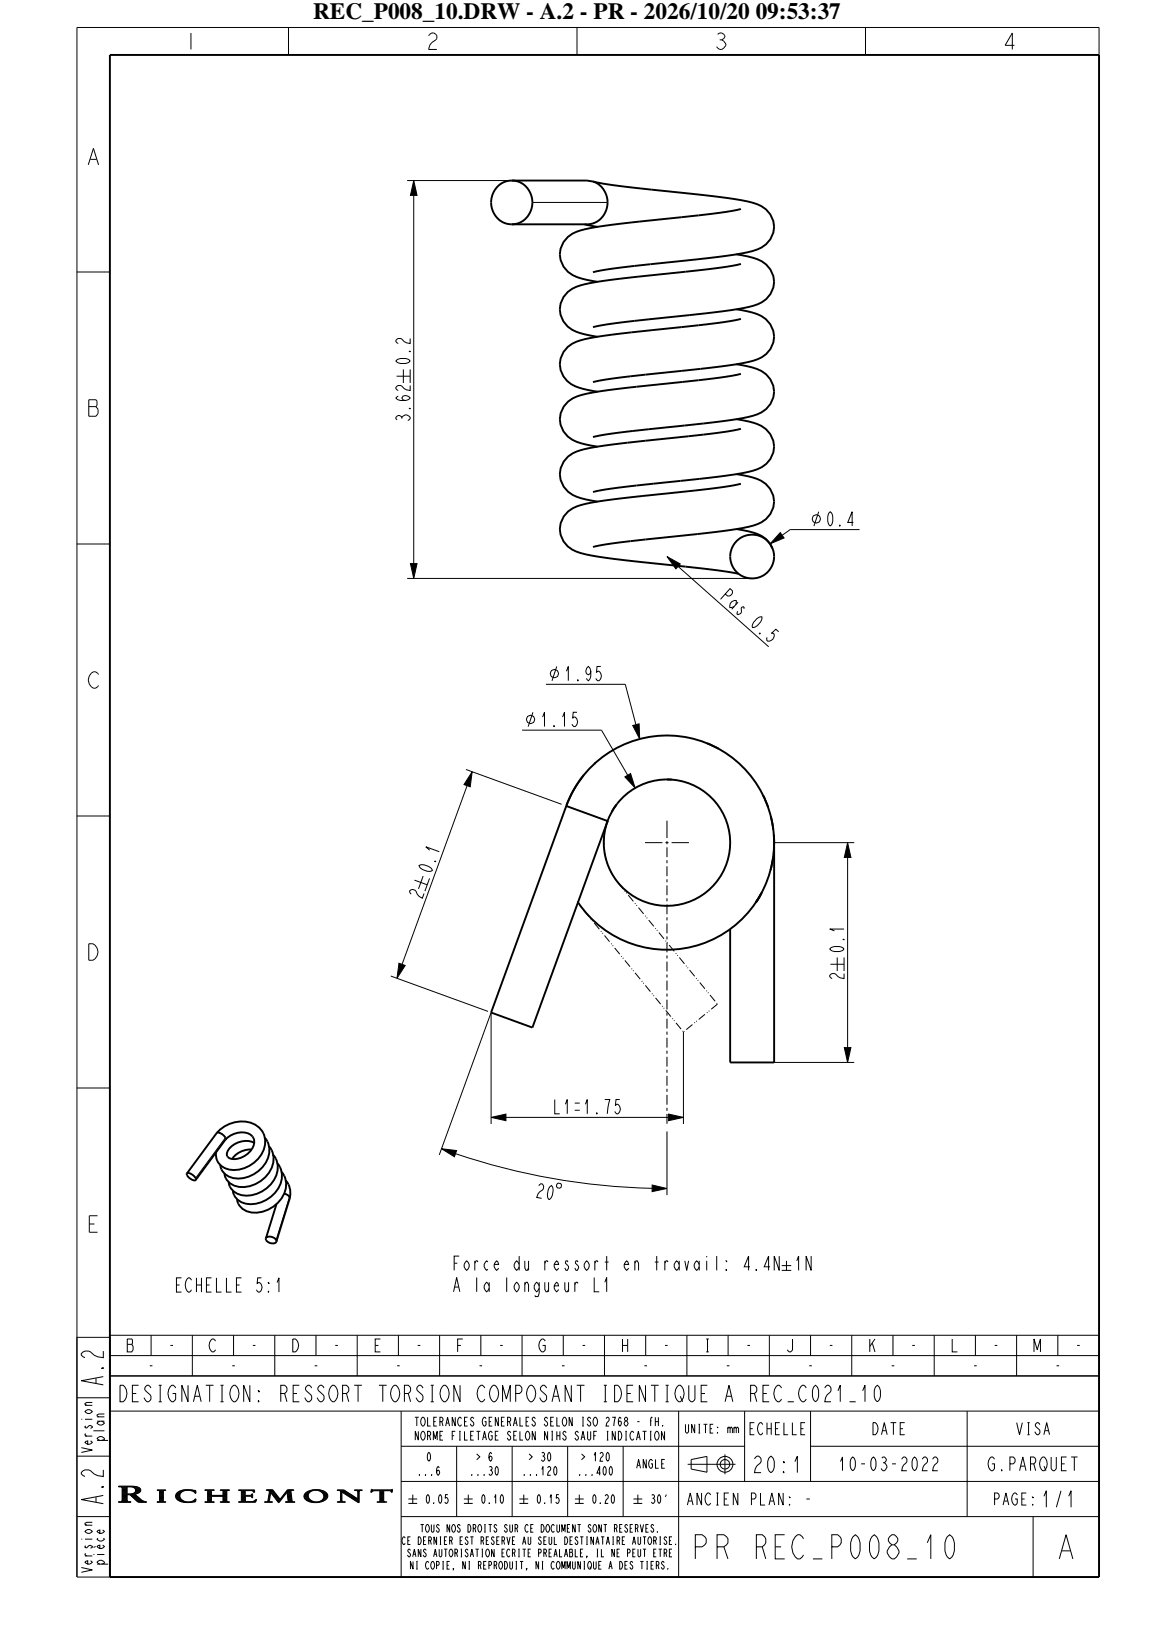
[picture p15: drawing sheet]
<svg xmlns="http://www.w3.org/2000/svg" width="210mm" height="297mm" viewBox="0 0 210 297" stroke-linecap="round" stroke-linejoin="round" font-family="sans-serif">
<defs><g id="words">
<g font-size="5.7">
<text x="125.1" y="283.7">PR REC_P008_10</text>
<text x="191.8" y="283.7">A</text>
</g>
<g font-size="5.2">
<text x="18.8" y="252.9" transform="rotate(-90 18.8 252.9)">A.2</text>
<text x="18.8" y="274.5" transform="rotate(-90 18.8 274.5)">A.2</text>
</g>
<g font-size="4.8">
<text x="74.6" y="69.7" transform="rotate(-90 74.6 69.7)">±</text>
<text x="77.3" y="162.2" transform="rotate(-70 77.3 162.2)">±</text>
<text x="153.6" y="176.7" transform="rotate(-90 153.6 176.7)">±</text>
</g>
<text font-size="4.2" x="57" y="3.5">REC_P008_10.DRW - A.2 - PR - 2026/10/20 09:53:37</text>
<g font-size="3.9">
<text x="21.3" y="255.1">DESIGNATION:RESSORT TORSIONCOMPOSANT IDENTIQUE A REC_C021_10</text>
<text x="136.2" y="268">20:1</text>
<text x="189.3" y="274.3">1/1</text>
</g>
<g font-size="3.4">
<text x="74.6" y="66.6" transform="rotate(-90 74.6 66.6)">0.2</text>
<text x="74.6" y="77" transform="rotate(-90 74.6 77)">3.62</text>
<text x="150.2" y="95.7">0.4</text>
<text x="130.8" y="108.8" transform="rotate(42 130.8 108.8)">Pas 0.5</text>
<text x="102.5" y="123.9">1.95</text>
<text x="98.2" y="132.2">1.15</text>
<text x="78.4" y="159.3" transform="rotate(-70 78.4 159.3)">0.1</text>
<text x="76.7" y="163.9" transform="rotate(-70 76.7 163.9)">2</text>
<text x="153.6" y="173.6" transform="rotate(-90 153.6 173.6)">0.1</text>
<text x="153.6" y="178.5" transform="rotate(-90 153.6 178.5)">2</text>
<text x="100.5" y="202.7">L1=1.75</text>
<text x="97.2" y="217.8" transform="rotate(10 97.2 217.8)">20°</text>
<text x="82.2" y="231.2">Force du ressort en travail: 4.4N</text>
<text x="142.3" y="231.2">±1N</text>
<text x="30" y="235.1">ECHELLE 5:1</text>
<text x="82.2" y="235.1">A la longueur L1</text>
</g>
<g font-size="3.3">
<text x="151.3" y="267.7">10-03-2022</text>
<text x="178.6" y="267.7">G.PARQUET</text>
</g>
<g font-size="3.1">
<text x="22.7" y="246">B</text>
<text x="37.7" y="246">C</text>
<text x="52.7" y="246">D</text>
<text x="67.7" y="246">E</text>
<text x="82.7" y="246">F</text>
<text x="97.7" y="246">G</text>
<text x="112.7" y="246">H</text>
<text x="127.7" y="246">I</text>
<text x="142.7" y="246">J</text>
<text x="157.7" y="246">K</text>
<text x="172.7" y="246">L</text>
<text x="187.7" y="246">M</text>
</g>
<g font-size="2.9">
<text x="135.5" y="261.1">ECHELLE</text>
<text x="158.1" y="261.1">DATE</text>
<text x="184.3" y="261.1">VISA</text>
<text x="124.8" y="273.9">ANCIEN PLAN:-</text>
<text x="181" y="273.9">PAGE:</text>
</g>
<g font-size="2.6">
<text x="19" y="262.8" transform="rotate(-90 19 262.8)">plan</text>
<text x="16.8" y="265.1" transform="rotate(-90 16.8 265.1)">Version</text>
<text x="16.8" y="287" transform="rotate(-90 16.8 287)">Version</text>
<text x="19" y="285.4" transform="rotate(-90 19 285.4)">pièce</text>
</g>
<g font-size="2.3">
<text x="30.5" y="245.8">-</text>
<text x="45.5" y="245.8">-</text>
<text x="60.5" y="245.8">-</text>
<text x="75.5" y="245.8">-</text>
<text x="90.5" y="245.8">-</text>
<text x="105.5" y="245.8">-</text>
<text x="120.5" y="245.8">-</text>
<text x="135.5" y="245.8">-</text>
<text x="150.5" y="245.8">-</text>
<text x="165.5" y="245.8">-</text>
<text x="180.5" y="245.8">-</text>
<text x="195.5" y="245.8">-</text>
<text x="26.8" y="249.5">-</text>
<text x="41.8" y="249.5">-</text>
<text x="56.8" y="249.5">-</text>
<text x="71.8" y="249.5">-</text>
<text x="86.8" y="249.5">-</text>
<text x="101.8" y="249.5">-</text>
<text x="116.8" y="249.5">-</text>
<text x="131.8" y="249.5">-</text>
<text x="146.8" y="249.5">-</text>
<text x="161.8" y="249.5">-</text>
<text x="176.8" y="249.5">-</text>
<text x="191.8" y="249.5">-</text>
</g>
<g font-size="2.1">
<text x="72.7" y="259.5">TOLERANCES GENERALES SELON ISO 2768 - fH.</text>
<text x="72.7" y="262.1">NORME FILETAGE SELON NIHS SAUF INDICATION</text>
<text x="123.9" y="260.8">UNITE: mm</text>
<text x="75.6" y="268.5">...6</text>
<text x="77.4" y="265.9">0</text>
<text x="85" y="268.5">...30</text>
<text x="86.3" y="265.9">&gt; 6</text>
<text x="94.5" y="268.5">...120</text>
<text x="95.8" y="265.9">&gt; 30</text>
<text x="104.6" y="268.5">...400</text>
<text x="105.2" y="265.9">&gt; 120</text>
<text x="115.3" y="267.2">ANGLE</text>
</g>
<g font-size="1.8">
<text x="70.1" y="281.1">CE DERNIER EST RESERVE AU SEUL DESTINATAIRE AUTORISE.</text>
<text x="73.9" y="278.8">TOUS NOS DROITS SUR CE DOCUMENT SONT RESERVES.</text>
<text x="71.2" y="283.3">SANS AUTORISATION ECRITE PREALABLE, IL NE PEUT ETRE</text>
<text x="71.7" y="285.6">NI COPIE, NI REPRODUIT, NI COMMUNIQUE A DES TIERS.</text>
</g>
</g></defs>
<g fill="#000">
<path d="M75.3 32.9l.6 2.7h-1.2zM142 96.9l.7 1-2.6 1.1zM74.7 102.6h1.2l-.6 2.7zM121.4 101.3l2.4 1.3-.8 .9zM115.1 132l1.2-.3 .1 2.8zM85.9 140.4l-.3 2.8-1.2-.4zM113.7 141.4l1-.6 .9 2.6zM154.2 153.3l.6 2.7h-1.2zM72.6 175.3l1.1 .4-1.5 2.3zM153.6 190.6h1.2l-.6 2.7zM80.3 209.1l2.8 .3-.4 1.1zM89.4 203.3l2.7-.6v1.2z"/>
<path d="M118.7 215.7l2.7 .6-2.7 .6zM121.7 202.7l2.7 .6-2.7 .6z"/>
</g>
<g fill="none" stroke="#000" stroke-width=".18">
<path d="M34.7 6v3M52.5 5v5M78 6.5l.6-.5h.3l.6 .5v.5l-.9 .8-.4 .5-.2 .7h1.5M105 5v5M130.6 6.3l.4-.3a.77 .77 0 0 1 .9 .8l-.6 .5M131 7.3h.3M131.3 7.3l.8 .7a1.06 1.06 0 0 1-1.1 1l-.6-.5M157.5 5v5M184.6 8.3h-1.7l1.3-2.3v3M200 10v-5h-186v282h186v-44h-180v44M16.1 30l.9-3 .9 3M16.4 29h1.2"/>
<path d="M74.1 32.9h19M75.3 32.9l.6 2.7h-1.2zM75.3 35.6v67M96.9 36.8h13.7M14 49.5h6M16.2 72.8h1.3l.2 .2v.8l-.2 .2 .3 .5v.8l-.3 .5h-1.3zM16.2 74h1.3M14 99h6M142 96.9l.7 1-2.6 1.1zM149 93.1l-.9 2.6M156.4 96.4h-12.6l-1.5 1M74.1 105.3h62.8"/>
<path d="M74.7 102.6h1.2l-.6 2.7zM121.4 101.3l2.4 1.3-.8 .9zM123.4 103.1l16.5 14.6M17.9 122.8l-.5-.5a1.44 1.44 0 0 0-1.2 2.2l.8 .8h.4l.5-.5M95 132.9h14.5l4.7 8.2M97 129.6l-.9 2.6M99.3 124.5h14.5l1.9 7.4M101.3 121.3l-.8 2.6M115.1 132l1.2-.3 .1 2.8zM14 148.5h6M84.8 140l17.4 6.4M85 143l-11.8 32.5"/>
<path d="M85.9 140.4l-.3 2.8-1.2-.4zM113.7 141.4l1-.6 .9 2.6zM117.4 153.3h3.1M121.1 153.3h.6M121.4 149.3v3.2M121.4 153.1v.5M121.4 154.2v1.8M121.4 156.5v.6M121.4 157.7v1.7M122.2 153.3h3.2M140.9 153.3h14.5M154.2 153.3l.6 2.7h-1.2z"/>
<path d="M154.2 156v34.6M16.2 171.8a1.47 1.47 0 0 1 1.4 .6 1.47 1.47 0 0 1 .1 1.6l-.8 .8h-.7zM71.1 177.6l17.7 6.5M72.6 175.3l1.1 .4-1.5 2.3zM121.4 160v.6M121.4 161.1v1.8M121.4 163.5v.5M121.4 164.6v1.8M121.4 166.9v.6M121.4 168.1v1.7M121.4 170.4v.6M121.4 171.5v1.8"/>
<path d="M121.4 173.9v.5M121.4 175v1.8M121.4 177.3v.6M121.4 178.5v1.7M14 198h6M121.4 180.8v.6M121.4 181.9v1.8M121.4 184.3v.5M121.4 185.4v1.8M121.4 187.7v.6M121.4 188.9v1.8M121.4 191.2v.6"/>
<path d="M121.4 192.3v1.8M121.4 194.7v.5M121.4 195.8v1.8M121.4 198.1v.6M121.4 199.3v1.8M124.4 187.8v16.7M140.9 193.3h14.5M153.6 190.6h1.2l-.6 2.7zM41 207l-5.4 7.4M52.7 217.8l-2.4 7.9M80.3 209.1l2.8 .3-.4 1.1zM82.9 209.9a120 120 0 0 0 35.8 6.4"/>
<path d="M89.4 203.3l2.7-.6v1.2zM89.4 204.5v-20.2l-9.5 25.9M92.1 203.3h29.6M118.7 215.7l2.7 .6-2.7 .6zM121.4 201.6v.6M121.4 202.7v1.8M121.4 205.9v11.6M121.7 202.7l2.7 .6-2.7 .6zM16.2 222.8h1M17.7 221.3h-1.5v3h1.5M14 243.4h6M20 246.7h180"/>
<path d="M20 250.4h180M20 256.8h180M27.5 243v3.7M35 243v7.4M42.5 243v3.7M50 243v7.4M57.5 243v3.7M65 243v7.4M72.5 243v3.7M73 256.8v30.2M80 243v7.4M87.5 243v3.7"/>
<path d="M95 243v7.4M102.5 243v3.7M110 243v7.4M117.5 243v3.7M123.5 256.8v30.2M125 243v7.4M132.5 243v3.7M135.5 256.8v12.8M140 243v7.4M147.5 243v3.7M147.5 256.8v12.8M155 243v7.4"/>
<path d="M162.5 243v3.7M170 243v7.4M176 256.8v19.2M177.5 243v3.7M185 243v7.4M192.5 243v3.7M14 265h6M21.6 273.4h2.2M21.9 270.6l.3 .3M22.1 273.3h1.2M22.1 270.7h1M22.2 273.2h1"/>
<path d="M22.2 270.8h.9M22.2 273.1h.9M22.2 270.9h.9M22.2 270.9v2.1M22.2 271h.9M22.2 271.1h.9M22.2 271.2h.9M22.2 271.3h.9M22.2 271.4h.9M22.2 271.5h.9M22.2 271.6h.9M22.2 271.7h.9"/>
<path d="M22.2 271.8h.9M22.2 271.9h.9M22.2 272h2.4M22.2 272.1h.9M22.2 272.2h.9M22.2 272.3h.9M22.2 272.4h.9M22.2 272.5h.9M22.2 272.6h.9M22.2 272.7h.9M22.2 272.8h.9M22.2 272.9h.9"/>
<path d="M22.2 273h.9M22.2 273l-.2 .3h-.4v.1h2.2v-.1l-.5-.1-.2-.2M23.1 270.6h.8l.5 .2 .3 .3-.1 .4-.5 .3-1 .1zM23.7 272.1h1M23.8 272.2h1M23.9 272.3h1M23.9 271.9h.9M24 272.4h1M24.1 272.5h1.1M24.2 270.7h.9M24.2 272.6h1.1M24.3 271.8h.8"/>
<path d="M24.3 272.7h1.1M24.4 270.8h.9M24.4 272.8h1.1M24.5 271.7h.8M24.5 270.9h1M24.5 272.9h1.1M24.6 271.6h.8M24.6 271h.9M24.6 271.5h.9M24.6 271.1h1M24.6 273h1.1M24.7 271.4h.9"/>
<path d="M24.7 271.2h.9M24.7 271.3h.9M24.7 273.1h1.2M24.8 270.6h-3.2v-.1h2.6l1.1 .2 .3 .4-.1 .3-.3 .3-.7 .2 1.2 1M24.9 273.2h1.2M25 273.3h1.4M25.1 273.4h1.6M25.7 272.9l1 .4v.1l-1.6-.1-1.5-1.3h-.5v1M28.6 273.3h1.6M28.6 271.1l1.6 .1zM28.8 271.2l.2 .2M29 273.2h.8"/>
<path d="M29 271.3h.8M29 273.1h.7M29 271.4h.7M29 271.4v1.7M29 271.6h.7M29 271.5h.7M29 271.8h.7M29 271.7h.7M29 271.9h.7M29 272.1h.7M29 272h.7M29 272.3h.7"/>
<path d="M29 272.2h.7M29 272.5h.7M29 272.4h.7M29 272.6h.7M29 272.8h.7M29 272.7h.7M29 273h.7M29 272.9h.7M29 273.1v.1M29.7 271.4v1.7M29.7 273.1l.5 .3h-1.6l.4-.2M29.9 271.2l-.2 .2"/>
<path d="M32 272.3h.7M32 272.2h.7M32 272.4h.7M32 272.5h.8M32 272.1h.7M32 272.6h.8M32 272h.8M32.1 272.7h.8M32.1 271.9h.7M32.1 272.8h.8M32.1 271.8h.8M32.2 272.9h.8"/>
<path d="M32.2 271.7h.7M32.3 273h.8M32.3 271.6h.7M32.5 273.1h.8M32.5 271.5h.7M32.7 271.4h.6M32.7 273.2h.8M32.9 271.3h.7M32.9 273.3h.9M33.3 271.2h1.8M33.3 273.4h1.8M34.8 271.3h.8"/>
<path d="M34.8 273.3h.8M35.1 273.2h.5M35.1 271.4h.5M35.3 273.1h.3M35.3 271.5h.3M35.4 273h.2M35.4 271.6h.3M35.5 271.7h.2M35.5 272.9h.2M35.5 271.8h.1M35.5 271.8h.2l-.1-.6-2.1-.1-1.2 .5-.3 .3v.4l.2 .6 .9 .4 1 .1 1.5-.1M35.5 271.8l-.6-.5-1.1-.1-.8 .4-.3 .6 .3 .7 .8 .4 1.1-.1 .6-.4"/>
<path d="M35.5 272.8h.1M35.5 272.8h.2l-.1 .5M37.3 271.2h1.7M37.7 273.3h.9M37.7 271.3h.9M37.7 271.3l.1 1.8-.1 .1-.4 .2h1.7l-.5-.2v-.9M37.7 271.3l-.4-.2h1.7l-.5 .2v.8h2.1v-.7l-.5-.3h1.7l-.5 .3v1.7l.1 .2 .4 .1h-1.7l.4-.2 .1-.9M37.8 273.2h.7M37.8 271.4h.7M37.8 272.8h.7M37.8 273.1h.7M37.8 273h.7"/>
<path d="M37.8 272.9h.7M37.8 272.7h.7M37.8 272.6h.7M37.8 272.5h.7M37.8 272.4h.7M37.8 272.3h3.5M37.8 272.2h3.5M37.8 272.1h.7M37.8 272h.7M37.8 271.9h.7M37.8 271.8h.7M37.8 271.7h.7"/>
<path d="M37.8 271.6h.7M37.8 271.5h.7M40.1 271.2h1.7M40.5 273.3h.9M40.5 271.3h.9M40.6 273.2h.7M40.6 271.4h.7M40.6 272h.7M40.6 271.9h.7M40.6 271.8h.7M40.6 271.7h.7M40.6 271.6h.7"/>
<path d="M40.6 271.5h.7M40.6 272.1h.7M40.6 272.4h.7M40.6 272.5h.7M40.6 272.6h.7M40.6 272.7h.7M40.6 272.8h.7M40.6 272.9h.7M40.6 273h.7M40.6 273.1h.7M43.4 273.3h3.1M43.7 271.2l.2 .2"/>
<path d="M43.9 273.2h.9M43.9 271.3h.7M43.9 273.1h.8M43.9 271.4h.7M43.9 271.4v1.8M43.9 271.5h.7M43.9 271.6h.7M43.9 271.7h.7M43.9 271.8h.7M43.9 271.9h.7M43.9 272h.7M43.9 272.1h.7"/>
<path d="M43.9 272.2h2.1M43.9 272.3h.7M43.9 272.4h.7M43.9 272.5h.7M43.9 272.6h.7M43.9 272.7h.7M43.9 272.8h.7M43.9 272.9h.7M43.9 273h.7M44.6 273l.2 .2a2.31 2.31 0 0 0 1.6-.1l.3-.2-.2 .5h-3.1l.5-.2M44.6 272.1h1l.4-.2v.7h-.2l-.3-.3h-.9v.7M45.6 272.1h.4"/>
<path d="M45.7 272.3h.3M45.8 272h.2M45.8 272.4h.2M45.8 271.9h.2M45.8 272.5h.2M46 271.3h.3M46.1 271.4h.2M46.1 273.2h.5M46.1 271.5h.2M46.2 271.6h.1M46.2 271.6l-.3-.3h-1.3v.8M46.3 273.1h.3"/>
<path d="M46.3 271.2l-2.9-.1h2.9v.5h-.1M46.4 273h.3M46.5 272.9h.2M48.1 273.3h1.5M48.6 273.2h.5M48.7 273.1h.3M48.8 273.1l-.2 .2-.5 .1h1.5l-.5-.2M48.8 273h.2M48.8 272.9h.3M48.8 272.8h.3M48.8 271.2h.9M48.8 272.7h.3"/>
<path d="M48.8 272.6h.3M48.8 272.5h.3M48.9 272.4h.2M48.9 272.3h.3M48.9 272.2h.3M48.9 272.1h.3M48.9 272h.3M48.9 271.3l.1 .3-.2 1.5M48.9 271.3l-.4-.2h1.1l1.4 1.7 1.3-1.7h1.2l-.4 .1-.2 .3M48.9 271.3h.9M48.9 271.9h.3M49 271.8h.2"/>
<path d="M49 271.7h.2M49 271.6h1M49 271.4h.9M49 271.5h1M49 273.1l.1 .1M49 273.1l.3-1.5 1.5 1.8 1.4-1.8 .2 1.6M49.4 271.7h.7M49.4 271.8h.8M49.5 271.9h.8M49.6 272h.7M49.7 272.1h.7M49.7 272.2h.8"/>
<path d="M49.8 272.3h.8M49.9 272.4h.8M50 272.5h.7M50 272.6h.8M50.1 272.7h.8M50.2 272.8h1M50.3 272.9h.9M50.4 273h.7M50.4 273.1h.6M50.5 273.2h.4M50.6 273.3h.3M51 272.7h.3"/>
<path d="M51.1 272.6h.3M51.2 272.5h.3M51.3 272.4h.3M51.4 272.3h.2M51.4 272.2h.3M51.5 272.1h.3M51.6 272h.3M51.7 271.9h.2M51.8 271.8h.2M51.8 271.7h.3M51.9 271.6h.3M51.9 273.3h1.8"/>
<path d="M52 271.5h1M52.1 271.4h.8M52.1 271.3h.9M52.2 271.2h.9M52.2 271.6h.8M52.3 271.7h.7M52.3 271.8h.7M52.3 271.9h.7M52.3 272h.7M52.3 272.1h.7M52.3 272.2h.7M52.3 272.3h.8"/>
<path d="M52.3 272.4h.8M52.4 272.5h.7M52.4 272.6h.7M52.4 272.7h.7M52.4 273.2h.8M52.4 272.8h.7M52.4 272.9h.7M52.4 273h.8M52.4 273.1h.8M52.9 271.5l.3 1.6M53.2 273.1l.5 .3h-1.8l.5-.2M55.3 272.3h.8"/>
<path d="M55.3 272.4h.8M55.3 272.2h.8M55.3 272.5h.8M55.4 272.1h.7M55.4 272.6h.8M55.4 272h.7M55.4 272.7h.8M55.5 271.9h.7M55.5 272.8h.8M55.5 271.8h.7M55.6 272.9h.8M55.6 271.7l1.1-.5 1.5-.1 1.1 .5 .3 .3 .1 .4-.3 .5-.7 .4-.9 .2h-1l-.8-.3-.6-.4-.1-.5z"/>
<path d="M55.6 271.7h.7M55.7 273h.8M55.8 271.6h.6M55.8 273.1h.9M55.9 271.5h.6M56 273.2h.8M56.1 271.4h.6M56.3 273.3h.8M56.3 271.6l.8-.4 1 .1 .7 .5 .1 .4v.4l-.3 .4-.5 .2-.6 .1-.6-.1-.5-.3-.3-.4v-.5zM56.4 271.3h.5M56.6 273.4h1.6M56.8 271.2h1.5"/>
<path d="M57.9 271.3h.8M58 273.3h.6M58.2 271.4h.7M58.3 273.2h.5M58.4 271.5h.7M58.5 273.1h.5M58.5 271.6h.8M58.6 273h.6M58.6 271.7h.8M58.7 272.9h.6M58.7 271.8h.8M58.8 272.8h.6"/>
<path d="M58.8 271.9h.8M58.8 272h.8M58.8 272.7h.7M58.9 272.1h.7M58.9 272.6h.7M58.9 272.2h.8M58.9 272.5h.7M58.9 272.3h.8M58.9 272.4h.7M61.4 273.3h1.4M61.7 271.2l.3 .3v1.5M61.9 273.2h.4"/>
<path d="M61.9 271.3h.9M62 273.1h.2M62 271.4h1M62 273h.2M62 271.5h1.2M62 273l-.2 .3-.4 .1h1.4l-.5-.2M62 272.9h.2M62 272.8h.2M62 272.7h.2M62 272.6h.2M62 272.5h.2M62 272.4h.2"/>
<path d="M62 272.3h.2M62 272.2h.2M62 272.1h.2M62 272h.2M62 271.9h.2M62 271.8h.2M62 271.7h.2M62 271.6h.2M62.2 273l.1 .2M62.4 271.6h.9M62.5 271.7h1M62.7 271.8h.9"/>
<path d="M62.7 271.2l-1.3-.1h1.2l2.5 1.7v-1.3M62.8 271.9h1M63 272h.9M63.1 272.1h1M63.3 272.2h.9M63.4 272.3h1M63.6 272.4h1M63.8 272.5h.9M63.9 272.6h1M64.1 272.7h.9M64.2 272.8h1.2M64.4 272.9h1"/>
<path d="M64.5 271.1l1.4 .1zM64.5 273h.9M64.7 273.1h.7M64.8 271.2l.3 .3M64.8 273.2h.6M65 273.3h.4M65 271.3h.4M65.1 271.4h.3M65.1 271.5h.3M65.1 272.7h.3M65.1 272.6h.3M65.1 272.5h.3"/>
<path d="M65.1 272.4h.3M65.1 272.3h.3M65.1 272.2h.3M65.1 272.1h.3M65.1 272h.3M65.1 271.9h.3M65.1 271.8h.3M65.1 271.7h.3M65.1 271.6h.3M65.2 273.4h.2M65.4 271.5v2l-3.2-2v1.5M65.7 271.2l-.3 .3"/>
<path d="M67.5 271.5h.2M67.5 271.4h.3M67.5 271.3h.5M67.5 271.2h3.9M67.6 271.1h.2M67.6 271l.3 .1h3.5v.5h-.2l-.1-.2-.2-.1h-2.8l-.6 .3zM68.6 273.3l1.8 .1zM69.1 273.2h.8M69.1 273.1h.7M69.1 273h.7M69.1 272.9h.7M69.1 272.8h.7"/>
<path d="M69.1 272.7h.7M69.1 272.6h.7M69.1 272.5h.7M69.1 272.4h.7M69.1 272.3h.7M69.1 272.2h.7M69.1 272.1h.7M69.1 272h.7M69.1 271.9h.7M69.1 271.8h.7M69.1 271.7h.7M69.1 271.6h.7"/>
<path d="M69.1 271.5h.7M69.1 271.4h.7M69.1 271.3v1.8l-.2 .2M69.8 271.3v1.8l.3 .2M71 271.3h.4M71.2 271.4h.2M71.2 271.5h.2M71.2 271.6h.1M71.3 271.1h.1M73 276h127M73 269.6h127M73 263.2h62.5"/>
<path d="M74.3 272.8h1.6M74.3 273.6h1.6M75.1 272v1.6M77.7 272.1l.2-.1a1.19 1.19 0 0 1 0 1.6 1.25 1.25 0 0 1-.2-1.5zM78.9 273.5l.1 .1zM80 272.1l.1-.1a1.19 1.19 0 0 1 0 1.6 1.25 1.25 0 0 1-.1-1.5zM81.5 272h-.4l-.1 .7 .2-.2a.55 .55 0 0 1 .4 .6 .55 .55 0 0 1-.4 .5l-.3-.3M83.1 263.2v12.8M84.4 272.8h1.6M84.4 273.6h1.6M85.2 272v1.6M87.8 272.1l.2-.1a1.19 1.19 0 0 1 0 1.6 1.25 1.25 0 0 1-.2-1.5z"/>
<path d="M89 273.5l.1 .1zM90 272.5l.2-.5v1.6M91.2 272.1l.1-.1a1.19 1.19 0 0 1 0 1.6 1.25 1.25 0 0 1-.1-1.5zM93.2 263.2v12.8M94.5 272.8h1.6M94.5 273.6h1.6M95.3 272v1.6M97.9 272.1l.2-.1a1.19 1.19 0 0 1 0 1.6 1.25 1.25 0 0 1-.2-1.5zM99.1 273.5l.1 .1zM100.1 272.5l.2-.5v1.6M101.7 272h-.4l-.1 .7 .2-.2a.55 .55 0 0 1 .4 .6 .55 .55 0 0 1-.4 .5l-.3-.3M103.3 263.2v12.8"/>
<path d="M104.6 272.8h1.6M104.6 273.6h1.6M105.4 272v1.6M108 272.1l.2-.1a1.19 1.19 0 0 1 0 1.6 1.25 1.25 0 0 1-.2-1.5zM109.2 273.5l.1 .1zM110.1 272.3l.4-.3a.53 .53 0 0 1-.2 .9l-.2 .7h.6M111.4 272.1l.1-.1a1.19 1.19 0 0 1 0 1.6 1.25 1.25 0 0 1-.1-1.5zM113.4 263.2v12.8M115.3 272.8h1.6M115.3 273.6h1.6M116.1 272v1.6M118.6 272.1l.3-.1a.37 .37 0 0 1 .2 .3 .37 .37 0 0 1-.2 .4 .49 .49 0 0 1 .3 .5 .49 .49 0 0 1-.4 .4l-.3-.3"/>
<path d="M118.8 272.7h.1M119.8 272.1l.1-.1a1.19 1.19 0 0 1 0 1.6 1.25 1.25 0 0 1-.1-1.5zM121.3 272l-.2 .4M125.1 266.5h8.7M125.8 265.6l2.9-.6v2.9l-2.9-.6zM131.9 264.7v3.6M147.5 263.2h52.5M188 276v11"/>
<circle cx="148.5" cy="94.5" r=".75"/>
<circle cx="96.5" cy="131" r=".75"/>
<circle cx="100.9" cy="122.6" r=".75"/>
<circle cx="131.9" cy="266.5" r="1.44"/>
<circle cx="131.9" cy="266.5" r=".86"/>
</g>
<g fill="none" stroke="#000" stroke-width=".35">
<path d="M20 10h180v277h-180zM93.1 32.9a4 4 0 0 0-3.7 3.9 4 4 0 0 0 3.7 4M93.1 32.9a4 4 0 0 1 3.8 3.9 4 4 0 0 1-3.8 4M93.1 32.9h13.7l1.2 .1M108 33l5.7 1 11.7 1.2a70.9 70.9 0 0 1 12.4 2 4.5 4.5 0 0 1 3.1 4.1M108 33a4 4 0 0 1 2.5 4.4 4 4 0 0 1-3.7 3.4h-13.7M134.8 38l-5 .9-13.4 1.4a63 63 0 0 0-11.5 1.9 4.3 4.3 0 0 0-3 4.1 4.3 4.3 0 0 0 3.1 4.1l3.7 .9M106.4 40.8l2.3 .5M134 46.3l1.2 .2a7 7 0 0 1 5 2.5 4.4 4.4 0 0 1-3.1 6.6 80.3 80.3 0 0 1-11.7 1.8l-12.3 1.3-5.2 .8M134 56.3l1.1 .2a7.2 7.2 0 0 1 5.1 2.5 4.4 4.4 0 0 1-3.2 6.7 92.4 92.4 0 0 1-13 1.8l-11.7 1.3-4.4 .7M134.8 58l-2.7 .6-5 .6a224.7 224.7 0 0 0-20.6 2.5 5.3 5.3 0 0 0-4.5 3.5 4.7 4.7 0 0 0 4.2 5.6l2.5 .5M134.8 48l-1.7 .4-4 .6-13 1.3a61.4 61.4 0 0 0-11.2 1.9 4.3 4.3 0 0 0-3 4.1 4.3 4.3 0 0 0 3 4.1l1.5 .4 2.3 .5"/>
<path d="M140.9 41.3a4.7 4.7 0 0 1-3.9 4.4 99 99 0 0 1-13.7 1.9l-10.3 1.1-5.1 .8M134 66.3l.9 .1a7.4 7.4 0 0 1 5.3 2.6 4.4 4.4 0 0 1-3.1 6.7 84.2 84.2 0 0 1-12.5 1.7l-12 1.3-4.7 .8M134 76.3l2.2 .4a5.4 5.4 0 0 1 4.5 3.5 4.5 4.5 0 0 1-3.7 5.5 96.3 96.3 0 0 1-13.2 1.8l-10.7 1.2-5.2 .8M134.8 68l-5 .9-14 1.5a57.3 57.3 0 0 0-10.8 1.7 4.3 4.3 0 0 0-3.1 4.1 4.3 4.3 0 0 0 3 4.2l1.6 .5 2.2 .4M134.8 78l-5.6 1-11.8 1.2a68.5 68.5 0 0 0-12.4 2 4.3 4.3 0 0 0-3.1 4.1 4.3 4.3 0 0 0 3.1 4.1l3.7 .9M134 86.3l2.1 .4a5.5 5.5 0 0 1 4.6 3.5 4.5 4.5 0 0 1-3.7 5.5 73.6 73.6 0 0 1-10 1.5 229.5 229.5 0 0 0-18 2.1l-1.1 .2M134 96.3l2.2 .4a5.3 5.3 0 0 1 4.3 3.1M134.8 88l-.6 .2a120.2 120.2 0 0 1-11.5 1.5l-5.9 .6a67.1 67.1 0 0 0-11.8 1.8 4.3 4.3 0 0 0-3.1 4.1 4.3 4.3 0 0 0 3 4.2 51.2 51.2 0 0 0 10.2 1.7l13.8 1.5 5.5 .8M108.3 138.9l-.1 .1M128.7 135.3l2.1 1M103 146.7l-13.6 37.6 7.5 2.7 13.7-37.6M103 146.7l7.6 2.7"/>
<path d="M103.1 146.6a19.5 19.5 0 0 1 28.7-9.7 19.5 19.5 0 0 1 3.5 30 19.5 19.5 0 0 1-30.1-2.7M105.8 141.6l-.2 .3M106.2 141a19.5 19.5 0 0 0-3.2 5.7M110.6 149.4l-.1 .3M112.2 146.4l-.9 1.4M121.4 141.8l.8 .1M138.9 144.7l.9 2.2M140.3 148.6l.4 2.4M140.7 156l-.5 2.3M140.8 151.9l.1 1.4M140.9 154.3l-.1 .3M140.9 152.6v1.1"/>
<path d="M140.9 153.3v40h-8v-24.2M138.3 163l-.8 1.2M138.5 162.7l-1 1.6M138.7 162.4l-1.2 1.9M34 213.5v.2a1.6 1.6 0 0 0 1.6 1M34 213.5a1.45 1.45 0 0 1 1.6 1.2M39.4 206.2l-5.4 7.3M39.4 206.2a5.9 5.9 0 0 1 7.1-1.5 3.7 3.7 0 0 1 1.1 5.4 5.7 5.7 0 0 1-6.7 2.5 2.64 2.64 0 0 1-1.6-2.9M39.4 206.2h.1M39.4 206.2a1.43 1.43 0 0 1 1.7 1.2M41 207.4a3.8 3.8 0 0 1 4.6-.9 1.74 1.74 0 0 1 .3 2.5 3.8 3.8 0 0 1-4.2 1.8 .85 .85 0 0 1-.3-1.3 3.8 3.8 0 0 1 4.9-1.5M41 207.4l-5.4 7.3"/>
<path d="M41.1 207.4h-.1M45.8 209.2a4 4 0 0 0-3.5 1.7M48.2 207.1a3.9 3.9 0 0 1-.4 5.3 5.6 5.6 0 0 1-6.1 1.7 2.6 2.6 0 0 1-1.6-2.1M48.9 208.6a3.7 3.7 0 0 1 .1 4.8 5.8 5.8 0 0 1-6.4 2.4 2.66 2.66 0 0 1-1.8-2.3M49.7 210.1a3.9 3.9 0 0 1-.4 5.4 5.6 5.6 0 0 1-6.1 1.7 2.6 2.6 0 0 1-1.6-2.1M50.3 219.1l-1.9 6.3M50.5 211.7a3.9 3.9 0 0 1-.5 5.4 5.6 5.6 0 0 1-6.1 1.7 2.59 2.59 0 0 1-1.5-2.1M51.2 213.3a3.7 3.7 0 0 1 0 4.8 5.8 5.8 0 0 1-6.3 2.3 2.63 2.63 0 0 1-1.8-2.2M51.7 217.2a.92 .92 0 0 1 1 .9M52 214.8a3.4 3.4 0 0 1 .7 3.3M52.7 218.1l-2.4 7.9M48.4 225.4l.1 .4 .6 .4a.92 .92 0 0 0 1.2-.2"/>
<path d="M48.4 225.4a1.21 1.21 0 0 1 1.9 .4v.2"/>
<circle cx="136.9" cy="101.3" r="4"/>
<circle cx="121.4" cy="153.3" r="11.5"/>
</g>
<path d="M103 146.7l-.2 .6M110.6 149.4a11.5 11.5 0 0 0 1.9 11.2M105.1 164l1.2 1.7M106.3 165.7l18.1 22.1M112.5 160.6l18.1 22.1M130.6 182.7l-6.2 5.1" fill="none" stroke="#000" stroke-width=".18" stroke-dasharray="1.5 .4 .1 .3 .1 .4" stroke-linecap="butt"/>
<path d="M57 .6h96v3.8h-96z" fill="#fff"/>
<use href="#words"/>
</svg>
